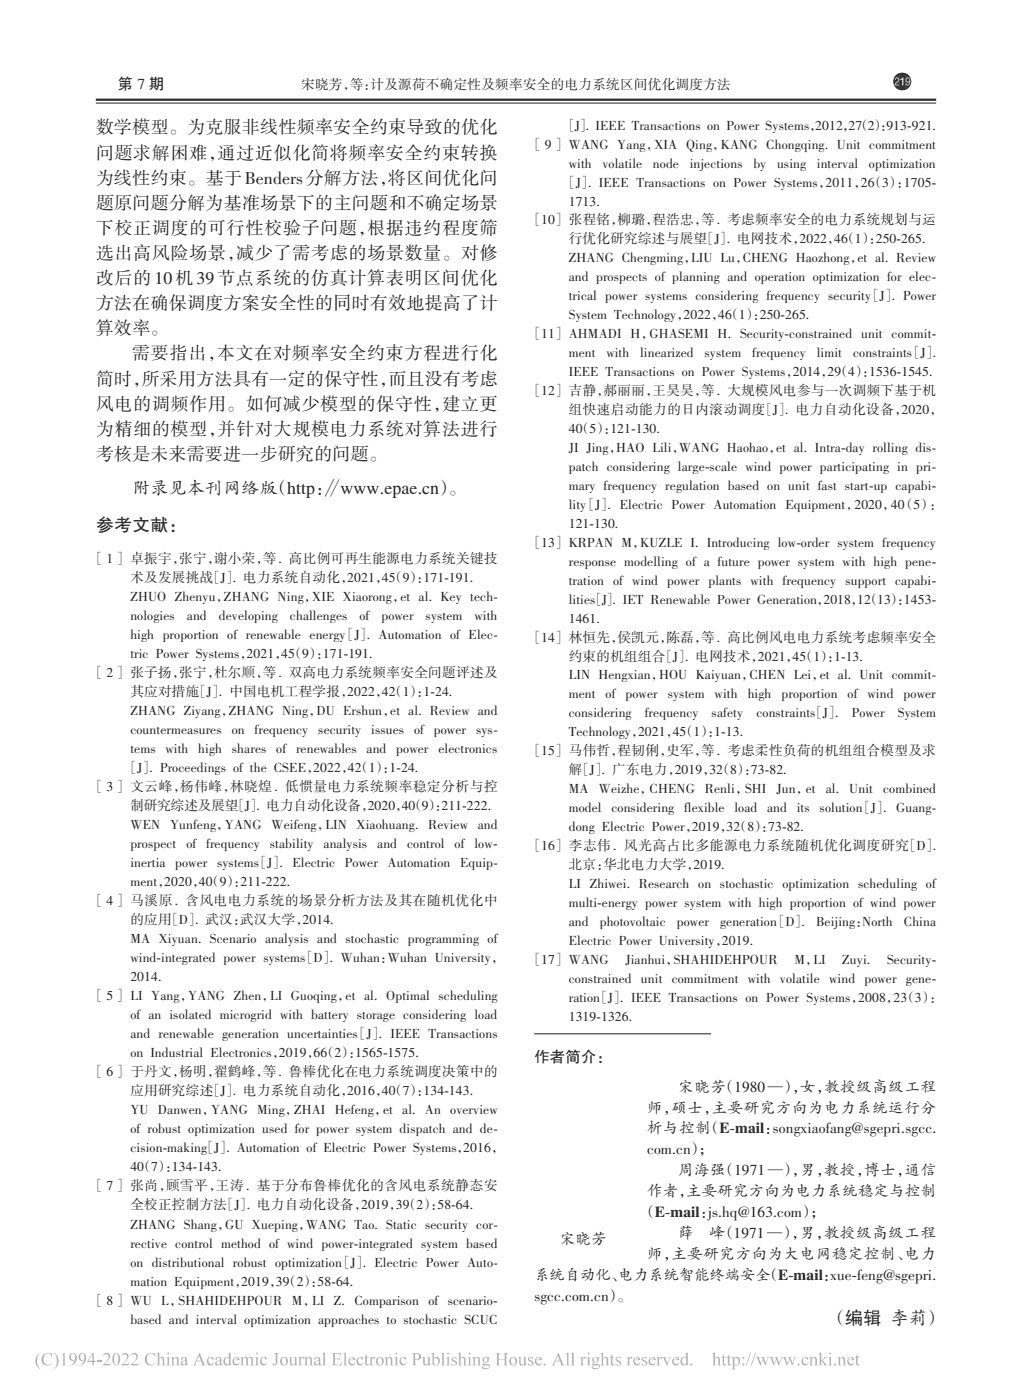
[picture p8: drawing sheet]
<svg xmlns="http://www.w3.org/2000/svg" width="210mm" height="285mm" viewBox="0 0 210 285" stroke-linecap="round" stroke-linejoin="round" font-family="sans-serif">
<defs><g id="words">
<g font-size="3.6" fill="#231f20">
<text x="181.8" y="18">2</text>
<text x="181.8" y="18">1</text>
<text x="181.8" y="18">9</text>
<text x="19.5" y="27.2">数学模型。为克服非线性频率安全约束导致的优化</text>
<text x="19.5" y="32.3">问题求解困难，</text>
<text x="44.3" y="32.3">通过近似化简将频率安全约束转换</text>
<text x="19.5" y="37.4">为线性约束。基于Benders分解方法，</text>
<text x="79" y="37.4">将区间优化问</text>
<text x="19.5" y="42.5">题原问题分解为基准场景下的主问题和不确定场景</text>
<text x="19.5" y="47.6">下校正调度的可行性校验子问题，</text>
<text x="74.8" y="47.6">根据违约程度筛</text>
<text x="19.5" y="52.7">选出高风险场景，</text>
<text x="48.1" y="52.7">减少了需考虑的场景数量。对修</text>
<text x="19.5" y="57.8">改后的 10机 39节点系统的仿真计算表明区间优化</text>
<text x="19.5" y="63">方法在确保调度方案安全性的同时有效地提高了计</text>
<text x="19.5" y="68.1">算效率。</text>
<text x="26.9" y="73.2">需要指出，</text>
<text x="44.2" y="73.2">本文在对频率安全约束方程进行化</text>
<text x="19.5" y="78.3">简时，</text>
<text x="19.5" y="83.4">风电的调频作用。如何减少模型的保守性，</text>
<text x="28.8" y="78.3">所采用方法具有一定的保守性，</text>
<text x="79" y="78.3">而且没有考虑</text>
<text x="90" y="83.4">建立更</text>
<text x="19.5" y="88.5">为精细的模型，</text>
<text x="44.3" y="88.5">并针对大规模电力系统对算法进行</text>
<text x="19.5" y="93.6">考核是未来需要进一步研究的问题。</text>
<text x="26.9" y="100.6">附录见本刊网络版（http：</text>
<text x="66" y="100.6">∥www.epae.cn）。</text>
<text x="19.5" y="108">参考文献：</text>
<text x="168.9" y="269.4">（编辑 李莉）</text>
</g>
<g font-size="3.1" fill="#231f20">
<text x="24" y="18.1">第 7 期</text>
<text x="108.7" y="216.1">作者简介：</text>
<text x="131.7" y="226.5">师，</text>
<text x="136.6" y="226.5">硕士，</text>
<text x="138" y="222.3">宋晓芳（1980—），</text>
<text x="144.9" y="226.5">主要研究方向为电力系统运行分</text>
<text x="162.8" y="222.3">女，</text>
<text x="167.8" y="222.3">教授级高级工程</text>
<text x="131.7" y="230.7">析与控制（E-mail：</text>
<text x="157.3" y="230.7">songxiaofang@sgepri.sgcc.</text>
<text x="131.7" y="235">com.cn）；</text>
<text x="138" y="239.3">周海强（1971—），</text>
<text x="162.8" y="239.3">男，</text>
<text x="167.7" y="239.3">教授，</text>
<text x="175.9" y="239.3">博士，</text>
<text x="184.1" y="239.3">通信</text>
<text x="131.7" y="243.5">作者，</text>
<text x="139.6" y="243.5">主要研究方向为电力系统稳定与控制</text>
<text x="130.6" y="247.8">（E-mail：</text>
<text x="144" y="247.8">js.hq@163.com）；</text>
<text x="113.9" y="253.2">宋晓芳</text>
<text x="131.7" y="256.3">师，</text>
<text x="136.6" y="256.3">主要研究方向为大电网稳定控制、</text>
<text x="138" y="252">薛</text>
<text x="144.5" y="252">峰（1971—），</text>
<text x="162.8" y="252">男，</text>
<text x="167.7" y="252">教授级高级工程</text>
<text x="184.1" y="256.3">电力</text>
<text x="108.7" y="260.5">系统自动化、</text>
<text x="125.8" y="260.5">电力系统智能终端安全（E-mail：</text>
<text x="168.9" y="260.5">xue-feng@sgepri.</text>
<text x="108.7" y="264.7">sgcc.com.cn）。</text>
</g>
<g font-size="2.8" fill="#231f20">
<text x="61.3" y="18.1">宋晓芳，</text>
<text x="71.2" y="18.1">等：</text>
<text x="75.4" y="18.1">计及源荷不确定性及频率安全的电力系统区间优化调度方法</text>
<text x="114.8" y="26.4">［J］. IEEE Transactions on Power Systems，</text>
<text x="165.9" y="26.4">2012，（2）：</text>
<text x="172.6" y="26.4">27</text>
<text x="180.4" y="26.4">913-921.</text>
<text x="107.8" y="30.3">［9］WANG Yang，XIA Qing，KANG Chongqing. Unit commitment</text>
<text x="115.7" y="34.1">with</text>
<text x="122.6" y="34.1">volatile</text>
<text x="132.9" y="34.1">node</text>
<text x="140.3" y="34.1">injections</text>
<text x="153.3" y="34.1">by</text>
<text x="158.1" y="34.1">using</text>
<text x="166.2" y="34.1">interval</text>
<text x="176.8" y="34.1">optimization</text>
<text x="114.8" y="38">［J］. IEEE Transactions on Power Systems，</text>
<text x="115.7" y="41.8">1713.</text>
<text x="168" y="38">2011， （3）：</text>
<text x="175.2" y="38">26</text>
<text x="183.9" y="38">1705-</text>
<text x="107.8" y="45.7">［10］张程铭，</text>
<text x="125.7" y="45.7">柳璐，</text>
<text x="132.8" y="45.7">程浩忠，</text>
<text x="142.7" y="45.7">等. 考虑频率安全的电力系统规划与运</text>
<text x="115.7" y="49.6">行优化研究综述与展望［J］. 电网技术，</text>
<text x="115.7" y="53.4">ZHANG Chengming，LIU Lu，CHENG Haozhong，et al. Review</text>
<text x="162.7" y="49.6">2022， （1）：</text>
<text x="169.7" y="49.6">46</text>
<text x="178.2" y="49.6">250-265.</text>
<text x="115.7" y="57.3">and prospects of planning and operation optimization for elec‐</text>
<text x="115.7" y="61.1">trical power systems considering frequency security［J］. Power</text>
<text x="115.7" y="65">System Technology，</text>
<text x="139.1" y="65">2022， （1）：</text>
<text x="146.1" y="65">46</text>
<text x="154.6" y="65">250-265.</text>
<text x="107.8" y="68.9">［11］AHMADI H，GHASEMI H. Security-constrained unit commit-</text>
<text x="115.7" y="72.7">ment</text>
<text x="115.7" y="76.6">IEEE Transactions on Power Systems，</text>
<text x="123.4" y="72.7">with</text>
<text x="130.3" y="72.7">linearized</text>
<text x="143.4" y="72.7">system</text>
<text x="153.1" y="72.7">frequency</text>
<text x="161.3" y="76.6">2014， （4）：</text>
<text x="166.2" y="72.7">limit</text>
<text x="168.4" y="76.6">29</text>
<text x="173.6" y="72.7">constraints［J］.</text>
<text x="176.9" y="76.6">1536-1545.</text>
<text x="107.8" y="80.4">［12］吉静，</text>
<text x="122.8" y="80.4">郝丽丽，</text>
<text x="132.8" y="80.4">王昊昊，</text>
<text x="142.7" y="80.4">等. 大规模风电参与一次调频下基于机</text>
<text x="115.7" y="84.3">组快速启动能力的日内滚动调度［J］. 电力自动化设备，</text>
<text x="115.7" y="88.2">40（5）：</text>
<text x="124.2" y="88.2">121-130.</text>
<text x="183.5" y="84.3">2020，</text>
<text x="115.7" y="92">JI Jing，HAO Lili，WANG Haohao，et al. Intra-day rolling dis‐</text>
<text x="115.7" y="95.9">patch considering large-scale wind power participating in pri‐</text>
<text x="115.7" y="99.7">mary frequency regulation based on unit fast start-up capabi-</text>
<text x="115.7" y="103.6">lity［J］. Electric Power Automation Equipment，2020，40（5）：</text>
<text x="115.7" y="107.4">121-130.</text>
<text x="107.8" y="111.3">［13］KRPAN M，KUZLE I. Introducing low-order system frequency</text>
<text x="18.5" y="114.7">［1］卓振宇，</text>
<text x="26.5" y="118.5">术及发展挑战［J］. 电力系统自动化，</text>
<text x="36.5" y="114.7">张宁，</text>
<text x="43.6" y="114.7">谢小荣，</text>
<text x="53.5" y="114.7">等. 高比例可再生能源电力系统关键技</text>
<text x="70.7" y="118.5">2021， （9）：</text>
<text x="77.7" y="118.5">45</text>
<text x="86.2" y="118.5">171-191.</text>
<text x="115.7" y="115.2">response modelling of a future power system with high pene-</text>
<text x="115.7" y="119">tration of wind power plants with frequency support capabi-</text>
<text x="26.5" y="122.4">ZHUO Zhenyu，ZHANG Ning，XIE Xiaorong，et al. Key tech‐</text>
<text x="115.7" y="122.9">lities［J］. IET Renewable Power Generation，</text>
<text x="167.6" y="122.9">2018，（13）：</text>
<text x="174.4" y="122.9">12</text>
<text x="183.9" y="122.9">1453-</text>
<text x="26.5" y="126.3">nologies</text>
<text x="26.5" y="130.1">high proportion of renewable energy［J］. Automation of Elec‐</text>
<text x="38" y="126.3">and</text>
<text x="44.5" y="126.3">developing</text>
<text x="59" y="126.3">challenges</text>
<text x="73.2" y="126.3">of</text>
<text x="77.6" y="126.3">power</text>
<text x="86.6" y="126.3">system</text>
<text x="96.5" y="126.3">with</text>
<text x="107.8" y="130.6">［14］林恒先，</text>
<text x="115.7" y="126.7">1461.</text>
<text x="125.7" y="130.6">侯凯元，</text>
<text x="135.6" y="130.6">陈磊，</text>
<text x="142.7" y="130.6">等. 高比例风电电力系统考虑频率安全</text>
<text x="18.5" y="137.9">［2］张子扬，</text>
<text x="26.5" y="134">tric Power Systems，</text>
<text x="36.5" y="137.9">张宁，</text>
<text x="43.6" y="137.9">杜尔顺，</text>
<text x="50.2" y="134">2021， （9）：</text>
<text x="53.5" y="137.9">等. 双高电力系统频率安全问题评述及</text>
<text x="57.2" y="134">45</text>
<text x="65.7" y="134">171-191.</text>
<text x="115.7" y="134.5">约束的机组组合［J］. 电网技术，</text>
<text x="154.2" y="134.5">2021， （1）：</text>
<text x="161.3" y="134.5">45</text>
<text x="169.7" y="134.5">1-13.</text>
<text x="26.5" y="141.7">其应对措施［J］. 中国电机工程学报，</text>
<text x="70.7" y="141.7">2022， （1）：</text>
<text x="77.7" y="141.7">42</text>
<text x="86.2" y="141.7">1-24.</text>
<text x="115.7" y="138.3">LIN Hengxian，HOU Kaiyuan，CHEN Lei，et al. Unit commit‐</text>
<text x="115.7" y="142.2">ment</text>
<text x="123.2" y="142.2">of power</text>
<text x="135.9" y="142.2">system</text>
<text x="145.4" y="142.2">with</text>
<text x="152.1" y="142.2">high</text>
<text x="159" y="142.2">proportion</text>
<text x="172.5" y="142.2">of wind</text>
<text x="183.9" y="142.2">power</text>
<text x="26.5" y="145.6">ZHANG Ziyang，ZHANG Ning，DU Ershun，et al. Review and</text>
<text x="26.5" y="149.4">countermeasures</text>
<text x="47.1" y="149.4">on</text>
<text x="51.8" y="149.4">frequency</text>
<text x="64.8" y="149.4">security</text>
<text x="75.5" y="149.4">issues</text>
<text x="84.3" y="149.4">of power</text>
<text x="96.9" y="149.4">sys‐</text>
<text x="115.7" y="146">considering</text>
<text x="115.7" y="149.9">Technology，</text>
<text x="129.8" y="149.9">2021， （1）：</text>
<text x="131.2" y="146">frequency</text>
<text x="136.9" y="149.9">45</text>
<text x="144.8" y="146">safety</text>
<text x="145.4" y="149.9">1-13.</text>
<text x="153.9" y="146">constraints［J］.</text>
<text x="173.3" y="146">Power</text>
<text x="182.7" y="146">System</text>
<text x="26.5" y="153.3">tems</text>
<text x="33.7" y="153.3">with</text>
<text x="40.4" y="153.3">high</text>
<text x="47.2" y="153.3">shares</text>
<text x="56.2" y="153.3">of renewables</text>
<text x="74.6" y="153.3">and</text>
<text x="80.6" y="153.3">power</text>
<text x="89.2" y="153.3">electronics</text>
<text x="107.8" y="153.8">［15］马伟哲，</text>
<text x="125.7" y="153.8">程韧俐，</text>
<text x="135.6" y="153.8">史军，</text>
<text x="142.7" y="153.8">等. 考虑柔性负荷的机组组合模型及求</text>
<text x="18.5" y="161">［3］文云峰，</text>
<text x="25.5" y="157.2">［J］. Proceedings of the CSEE，</text>
<text x="36.7" y="161">杨伟峰，</text>
<text x="46.8" y="161">林晓煌 . 低惯量电力系统频率稳定分析与控</text>
<text x="63.7" y="157.2">2022， （1）：</text>
<text x="70.8" y="157.2">42</text>
<text x="79.3" y="157.2">1-24.</text>
<text x="115.7" y="157.6">解［J］. 广东电力，</text>
<text x="115.7" y="161.5">MA</text>
<text x="121.8" y="161.5">Weizhe，CHENG</text>
<text x="137.3" y="157.6">2019， （8）：</text>
<text x="143.4" y="161.5">Renli，SHI</text>
<text x="144.3" y="157.6">32</text>
<text x="152.8" y="157.6">73-82.</text>
<text x="158" y="161.5">Jun，et</text>
<text x="168" y="161.5">al.</text>
<text x="172.8" y="161.5">Unit</text>
<text x="179.7" y="161.5">combined</text>
<text x="26.5" y="164.9">制研究综述及展望［J］. 电力自动化设备，</text>
<text x="74.8" y="164.9">2020，（9）：</text>
<text x="81.7" y="164.9">40</text>
<text x="89.8" y="164.9">211-222.</text>
<text x="115.7" y="165.3">model</text>
<text x="124.4" y="165.3">considering</text>
<text x="139.2" y="165.3">flexible</text>
<text x="149.4" y="165.3">load</text>
<text x="156.1" y="165.3">and</text>
<text x="162.1" y="165.3">its</text>
<text x="166.8" y="165.3">solution［J］.</text>
<text x="182.4" y="165.3">Guang‐</text>
<text x="26.5" y="168.8">WEN</text>
<text x="26.5" y="172.6">prospect</text>
<text x="34.6" y="168.8">Yunfeng，YANG</text>
<text x="37.9" y="172.6">of frequency</text>
<text x="54.9" y="172.6">stability</text>
<text x="55.2" y="168.8">Weifeng，LIN</text>
<text x="65.8" y="172.6">analysis</text>
<text x="72.6" y="168.8">Xiaohuang.</text>
<text x="76.8" y="172.6">and</text>
<text x="82.8" y="172.6">control</text>
<text x="87.1" y="168.8">Review</text>
<text x="92.5" y="172.6">of low-</text>
<text x="97.2" y="168.8">and</text>
<text x="107.8" y="173.1">［16］李志伟 . 风光高占比多能源电力系统随机优化调度研究［D］.</text>
<text x="115.7" y="169.2">dong Electric Power，</text>
<text x="140.8" y="169.2">2019， （8）：</text>
<text x="147.9" y="169.2">32</text>
<text x="156.3" y="169.2">73-82.</text>
<text x="26.5" y="176.5">inertia</text>
<text x="35.7" y="176.5">power</text>
<text x="44.2" y="176.5">systems［J］.</text>
<text x="59.5" y="176.5">Electric</text>
<text x="70.2" y="176.5">Power Automation</text>
<text x="93.6" y="176.5">Equip‐</text>
<text x="115.7" y="176.9">北京：</text>
<text x="122.8" y="176.9">华北电力大学，</text>
<text x="141.1" y="176.9">2019.</text>
<text x="18.5" y="184.2">［4］马溪原 . 含风电电力系统的场景分析方法及其在随机优化中</text>
<text x="26.5" y="180.3">ment，</text>
<text x="33.4" y="180.3">2020， （9）：</text>
<text x="40.5" y="180.3">40</text>
<text x="48.9" y="180.3">211-222.</text>
<text x="115.7" y="180.8">LI Zhiwei. Research on stochastic optimization scheduling of</text>
<text x="115.7" y="184.6">multi-energy power system with high proportion of wind power</text>
<text x="26.5" y="188.1">的应用［D］. 武汉：</text>
<text x="26.5" y="191.9">MA Xiyuan. Scenario analysis and stochastic programming of</text>
<text x="48.9" y="188.1">武汉大学，</text>
<text x="61.6" y="188.1">2014.</text>
<text x="115.7" y="188.5">and</text>
<text x="122" y="188.5">photovoltaic</text>
<text x="137.7" y="188.5">power</text>
<text x="146.5" y="188.5">generation［D］.</text>
<text x="166.1" y="188.5">Beijing：</text>
<text x="175.4" y="188.5">North</text>
<text x="183.9" y="188.5">China</text>
<text x="26.5" y="195.8">wind-integrated power systems［D］. Wuhan：Wuhan University，</text>
<text x="107.8" y="196.2">［17］WANG</text>
<text x="115.7" y="192.4">Electric Power University，</text>
<text x="127.3" y="196.2">Jianhui，SHAHIDEHPOUR</text>
<text x="146.9" y="192.4">2019.</text>
<text x="161.6" y="196.2">M，LI</text>
<text x="171.4" y="196.2">Zuyi.</text>
<text x="180.5" y="196.2">Security-</text>
<text x="18.5" y="203.5">［5］LI Yang，YANG Zhen，LI Guoqing，et al. Optimal scheduling</text>
<text x="26.5" y="199.6">2014.</text>
<text x="115.7" y="200.1">constrained unit commitment with volatile wind power gene-</text>
<text x="115.7" y="203.9">ration［J］. IEEE Transactions on Power Systems，2008，23（3）：</text>
<text x="26.5" y="207.4">of an isolated microgrid with battery storage considering load</text>
<text x="115.7" y="207.8">1319-1326.</text>
<text x="26.5" y="211.2">and renewable generation uncertainties［J］. IEEE Transactions</text>
<text x="26.5" y="215.1">on Industrial Electronics，</text>
<text x="56.8" y="215.1">2019， （2）：</text>
<text x="63.8" y="215.1">66</text>
<text x="72.3" y="215.1">1565-1575.</text>
<text x="18.5" y="219">［6］于丹文，</text>
<text x="36.5" y="219">杨明，</text>
<text x="43.6" y="219">翟鹤峰，</text>
<text x="53.5" y="219">等. 鲁棒优化在电力系统调度决策中的</text>
<text x="26.5" y="222.8">应用研究综述［J］. 电力系统自动化，</text>
<text x="26.5" y="226.7">YU Danwen，YANG Ming，ZHAI Hefeng，et al. An overview</text>
<text x="70.7" y="222.8">2016， （7）：</text>
<text x="77.7" y="222.8">40</text>
<text x="86.2" y="222.8">134-143.</text>
<text x="26.5" y="230.6">of robust optimization used for power system dispatch and de‐</text>
<text x="26.5" y="234.5">cision-making［J］. Automation of Electric Power Systems，</text>
<text x="26.5" y="238.4">40（7）：</text>
<text x="35" y="238.4">134-143.</text>
<text x="94.3" y="234.5">2016，</text>
<text x="18.5" y="242.3">［7］张尚，</text>
<text x="33.8" y="242.3">顾雪平，</text>
<text x="43.9" y="242.3">王涛 . 基于分布鲁棒优化的含风电系统静态安</text>
<text x="26.5" y="246.2">全校正控制方法［J］. 电力自动化设备，</text>
<text x="26.5" y="250.1">ZHANG Shang，GU Xueping，WANG Tao. Static security cor‐</text>
<text x="73.5" y="246.2">2019， （2）：</text>
<text x="80.5" y="246.2">39</text>
<text x="89" y="246.2">58-64.</text>
<text x="26.5" y="254">rective control method of wind power-integrated system based</text>
<text x="26.5" y="257.9">on distributional robust optimization［J］. Electric Power Auto‐</text>
<text x="26.5" y="261.8">mation Equipment，</text>
<text x="49.1" y="261.8">2019， （2）：</text>
<text x="56.2" y="261.8">39</text>
<text x="64.6" y="261.8">58-64.</text>
<text x="18.5" y="265.7">［8］WU</text>
<text x="26.5" y="269.6">based and interval optimization approaches to stochastic SCUC</text>
<text x="32.8" y="265.7">L，SHAHIDEHPOUR</text>
<text x="59.4" y="265.7">M，LI Z. Comparison</text>
<text x="87.2" y="265.7">of scenario-</text>
</g>
</g></defs>
<path d="M19.5 21h171M108.7 210.5h36" fill="none" stroke="#231f20" stroke-width=".2"/>
<path d="M19.5 20.3h171" fill="none" stroke="#231f20" stroke-width=".45"/>
<g fill="#b3b3b3">
<path d="M8.9 275.7a1.78 1.78 0 0 1 1.5-.2l.1-.1 .1 .9a.92 .92 0 0 0-1.1-.7 .92 .92 0 0 0-.6 1.1 .98 .98 0 0 0 .6 1.1 .98 .98 0 0 0 1.2-.5 1.24 1.24 0 0 1-1.9 .3 1.24 1.24 0 0 1 .1-1.9z" fill-rule="evenodd"/>
<path d="M52.1 275.5a.2 .2 0 0 1 .4 0 .2 .2 0 0 1-.4 0zM51.9 276.4l.6-.2v1.6l.2 .1h-.8l.2-.2v-1.2z" fill-rule="evenodd"/>
<path d="M12.5 275.7l.7-.3v2.3l.3 .2h-.9l.2-.1 .1-1.7-.1-.4z" fill-rule="evenodd"/>
<path d="M14.4 275.5a.93 .93 0 0 1 1.2 .3 .93 .93 0 0 1 0 1.2 1.34 1.34 0 0 1-1.5 .9 1.26 1.26 0 0 0 1.1-1 .77 .77 0 0 1-1.1-.3 .77 .77 0 0 1 .3-1.1zM14.7 275.6a.64 .64 0 0 0-.3 .8 .64 .64 0 0 0 .9 .3 .99 .99 0 0 0-.4-1.2z" fill-rule="evenodd"/>
<path d="M148.8 276.4l.6-.2v.4a.62 .62 0 0 1 .8-.3 .62 .62 0 0 1 .4 .7 .76 .76 0 0 1-.3 .8 .76 .76 0 0 1-.9 0v.7l.3 .3h-.9l.3-.2v-2.1zM149.6 276.6l-.2 .1v.6a.44 .44 0 0 0 .4 .6 .44 .44 0 0 0 .5-.5 .57 .57 0 0 0 0-.7 .57 .57 0 0 0-.7-.1z" fill-rule="evenodd"/>
<path d="M139.4 275.5l.5-.2v2.4l.3 .1-.6 .2v-.3a.74 .74 0 0 1-1 0 .74 .74 0 0 1 0-1l.4-.5 .6 .2v-.7zM139 276.5a.77 .77 0 0 0 .5 1.2l.1-.1v-.8a.39 .39 0 0 0-.2-.4 .39 .39 0 0 0-.4 .1z" fill-rule="evenodd"/>
<path d="M19.7 276.9h1v.3h-1z" fill-rule="evenodd"/>
<path d="M21.2 275.6a.77 .77 0 0 1 1.1 .2 .77 .77 0 0 1-.2 1.1l-.8 .8h.9l.3-.2-.1 .4h-1.5a3.1 3.1 0 0 0 1.2-1.8 .6 .6 0 0 0-.6-.4 .6 .6 0 0 0-.5 .4z" fill-rule="evenodd"/>
<path d="M25 275.6a.73 .73 0 0 1 1 0 .73 .73 0 0 1 0 1l-1 1.1h1l.3-.2-.2 .4h-1.4a2.65 2.65 0 0 0 1.1-1.9 .6 .6 0 0 0-.6-.3 .6 .6 0 0 0-.5 .4z" fill-rule="evenodd"/>
<path d="M151.1 276.4a.2 .2 0 0 1 .4 0 .2 .2 0 0 1-.4 0zM151 277.8a.25 .25 0 0 1 .5 0 .25 .25 0 0 1-.5 0z" fill-rule="evenodd"/>
<path d="M93.1 275.5l.6-.2v1.2a.54 .54 0 0 1 .7-.3 .54 .54 0 0 1 .3 .8l.1 .8 .2 .1h-.8l.2-.2v-1a.35 .35 0 0 0-.3-.3 .35 .35 0 0 0-.4 .3v1.1l.3 .1h-.8l.2-.2v-2z" fill-rule="evenodd"/>
<path d="M7.8 275.6l.4-.2a2.47 2.47 0 0 0 0 3.4 1.93 1.93 0 0 1-.4-3.2z" fill-rule="evenodd"/>
<path d="M34.1 275.5a.18 .18 0 0 1 .3 0 .18 .18 0 0 1-.3 0zM33.8 276.4l.6-.2v1.5l.3 .2h-.9l.3-.1v-.2v-1.1z" fill-rule="evenodd"/>
<path d="M34.7 276.4l.6-.2v.3a.54 .54 0 0 1 .7-.3 .54 .54 0 0 1 .3 .7v.8l.3 .2h-.8l.2-.2v-1l-.2-.3-.5 .3v1l.3 .2h-.9l.3-.1v-.2v-1.1z" fill-rule="evenodd"/>
<path d="M36.9 276.5a.62 .62 0 0 1 .7-.3 .62 .62 0 0 1 .4 .6v.9h.3l-.4 .3-.2-.3a.51 .51 0 0 1-.9 .1 .51 .51 0 0 1 .4-.8l.5-.1v-.3a.32 .32 0 0 0-.4-.2 .32 .32 0 0 0-.2 .4h-.2zM37.1 277.3a.34 .34 0 0 0 .1 .5 .34 .34 0 0 0 .5-.2v-.6z" fill-rule="evenodd"/>
<path d="M119.6 275.5a.2 .2 0 0 1 .4 0 .2 .2 0 0 1-.4 0zM119.3 276.4l.6-.2v1.5l.3 .2h-.8l.2-.1v-1.3z" fill-rule="evenodd"/>
<path d="M40.6 275.4l.9 2.1 .4 .4h-1l.2-.1-.1-.7h-1l-.3 .6 .3 .2h-.8l.3-.2zM40.5 276l-.5 1h.9z" fill-rule="evenodd"/>
<path d="M55.7 275.4h1.1l-.4 .3v1.4a.58 .58 0 0 1-.2 .7 .58 .58 0 0 1-.7-.1l.1-.2 .4 .4 .1-.2v-2z" fill-rule="evenodd"/>
<path d="M44 276.4a.62 .62 0 0 1 .7-.2 .62 .62 0 0 1 .3 .6l.1 .9h.2l-.4 .3-.2-.3a.48 .48 0 0 1-.7 .3 .48 .48 0 0 1-.1-.8l.8-.3v-.3a.36 .36 0 0 0-.4-.2 .36 .36 0 0 0-.3 .4l-.1-.1zM44.1 277.3v.2l.1 .3 .5-.2v-.6z" fill-rule="evenodd"/>
<path d="M46.4 275.5l.5-.2v2.4l.3 .1-.6 .2v-.3a.74 .74 0 0 1-1 0 .74 .74 0 0 1-.1-1l.5-.5 .6 .2v-.7zM46 276.5a.75 .75 0 0 0-.2 .7 .75 .75 0 0 0 .6 .5l.2-.1v-.8a.38 .38 0 0 0-.2-.4 .38 .38 0 0 0-.4 .1z" fill-rule="evenodd"/>
<path d="M109.1 276.5a.67 .67 0 0 1 .7-.3 .67 .67 0 0 1 .5 .7h-1.2a.6 .6 0 0 0 .4 .8 .6 .6 0 0 0 .7-.4 .74 .74 0 0 1-.9 .7 .74 .74 0 0 1-.4-1.1zM109.3 276.4l-.2 .4h.8a.39 .39 0 0 0-.2-.4 .39 .39 0 0 0-.4 0z" fill-rule="evenodd"/>
<path d="M120.7 276.4l.5-.2 .9 .2-.1 .1h-.3a.68 .68 0 0 1-.1 .8 .68 .68 0 0 1-.8 .1v.2l.2 .1a.75 .75 0 0 1 1.1 .5 .93 .93 0 0 1-.8 .6 .93 .93 0 0 1-.9-.5l.3-.4-.2-.2 .3-.4-.3-.3zM120.9 276.4a.49 .49 0 0 0-.1 .6 .49 .49 0 0 0 .6 .2 .5 .5 0 0 0 .1-.6 .5 .5 0 0 0-.6-.2zM120.8 277.9l-.2 .3a.72 .72 0 0 0 .7 .3 .72 .72 0 0 0 .6-.4z" fill-rule="evenodd"/>
<path d="M115.1 275.5l.6-.2v2.3v.2l.3 .1h-.9l.3-.1v-.2v-1.8l-.1-.2z" fill-rule="evenodd"/>
<path d="M91 275.5a.2 .2 0 0 1 .4 0 .2 .2 0 0 1-.4 0zM90.8 276.4l.5-.2 .1 1.5 .2 .2h-.8l.2-.1 .1-.2-.1-1.1z" fill-rule="evenodd"/>
<path d="M100.8 275.4h1l-.3 .3v.9h1.2v-1l-.4-.2h1.1l-.3 .2-.1 .3 .1 1.8 .3 .2h-1.1l.4-.1v-1.1h-1.2v1.1l.3 .1h-1l.3-.1v-.3v-1.9z" fill-rule="evenodd"/>
<path d="M58.7 276.3h.6v1.1a.36 .36 0 0 0 .3 .4 .36 .36 0 0 0 .4-.3v-1.1l-.2-.1h.5v1.4l.3 .1-.6 .2v-.3a.52 .52 0 0 1-.6 .3 .52 .52 0 0 1-.4-.7v-.9z" fill-rule="evenodd"/>
<path d="M60.6 276.4l.6-.2v.4l.3-.3h.3a.23 .23 0 0 1-.1 .3 .23 .23 0 0 1-.3-.1l-.2 .2v1l.3 .2h-.9l.3-.1v-1.3z" fill-rule="evenodd"/>
<path d="M72.8 276.5a.56 .56 0 0 1 .6-.3 .56 .56 0 0 1 .4 .5 .27 .27 0 0 1-.3 0 .27 .27 0 0 1-.1-.3 .6 .6 0 0 0-.6 .3 .6 .6 0 0 0 .2 .8 .55 .55 0 0 0 .5 .2 .55 .55 0 0 0 .5-.4 .76 .76 0 0 1-1 .6 .76 .76 0 0 1-.4-1z" fill-rule="evenodd"/>
<path d="M147.3 275.7l.1 .6h.3v.1h-.3v1.2l.1 .2 .3-.1a.38 .38 0 0 1-.4 .3 .38 .38 0 0 1-.3-.5v-1.1l-.3-.1z" fill-rule="evenodd"/>
<path d="M67.5 275.4h1.9v.6l-.2-.4h-1v1l.8-.1 .1-.3v.9l-.2-.4h-.7v1l.1 .1a.9 .9 0 0 0 1.2-.5l-.1 .6h-1.9l.2-.1 .1-.3v-1.8z" fill-rule="evenodd"/>
<path d="M78.2 276.4l.6-.2v.3a.54 .54 0 0 1 .7-.3 .54 .54 0 0 1 .3 .7v.9l.3 .1h-.8l.2-.2v-.8l-.1-.4-.2-.1-.4 .3v1l.3 .2h-.9l.3-.2v-1.2z" fill-rule="evenodd"/>
<path d="M47.6 276.5a.67 .67 0 0 1 .7-.3 .67 .67 0 0 1 .5 .7h-1.2a.6 .6 0 0 0 .4 .8 .6 .6 0 0 0 .7-.4 .74 .74 0 0 1-.9 .7 .74 .74 0 0 1-.5-1.1zM47.7 276.4l-.1 .4h.8a.39 .39 0 0 0-.2-.4 .39 .39 0 0 0-.5 0z" fill-rule="evenodd"/>
<path d="M56.9 277.1a.85 .85 0 0 1 1.7 0 .85 .85 0 0 1-1.7 0zM57.5 276.4a.99 .99 0 0 0 .4 1.5 .85 .85 0 0 0 .3-.9 .85 .85 0 0 0-.6-.7z" fill-rule="evenodd"/>
<path d="M42.3 276.5a.59 .59 0 0 1 .7-.3 .59 .59 0 0 1 .4 .5 .29 .29 0 0 1-.3 0 .29 .29 0 0 1-.1-.3 .6 .6 0 0 0-.6 .3 .6 .6 0 0 0 .1 .8 .55 .55 0 0 0 .6 .2 .55 .55 0 0 0 .4-.4 .76 .76 0 0 1-.9 .7 .76 .76 0 0 1-.5-1.1z" fill-rule="evenodd"/>
<path d="M130.7 276.4l.9-.2v.6a.44 .44 0 0 0-.3-.4 .44 .44 0 0 0-.5 .1l.3 .4a.59 .59 0 0 1 .5 .8 .59 .59 0 0 1-.9 .2l-.1 .1v-.6a.48 .48 0 0 0 .3 .4 .48 .48 0 0 0 .5-.2v-.2l-.8-.6z" fill-rule="evenodd"/>
<path d="M69.8 275.5l.6-.2v2.3v.2l.3 .1h-.9l.3-.1v-.2v-1.8l-.1-.2z" fill-rule="evenodd"/>
<path d="M80.5 275.5a.19 .19 0 0 1 .3 0 .19 .19 0 0 1-.3 0zM80.2 276.4l.6-.2v1.6l.3 .1h-.8l.2-.2v-1.2z" fill-rule="evenodd"/>
<path d="M96.1 276.4l.5-.2v.3a.54 .54 0 0 1 .7-.3 .54 .54 0 0 1 .3 .7l.1 .8 .2 .2h-.8l.2-.2v-1l-.2-.3-.5 .3v1l.3 .2h-.8l.2-.1v-.2v-1.1z" fill-rule="evenodd"/>
<path d="M144.9 275.5l.6-.2v1.2a.55 .55 0 0 1 .7-.3 .55 .55 0 0 1 .3 .8v.8l.3 .1h-.9l.3-.2v-1a.35 .35 0 0 0-.3-.3 .35 .35 0 0 0-.4 .3v1.1l.2 .1h-.8l.3-.1v-2.1z" fill-rule="evenodd"/>
<path d="M83.8 275.4h.9a.73 .73 0 0 1 1 .8 .73 .73 0 0 1-1.1 .6h-.1v.9l.3 .2h-1l.3-.1v-.3v-1.8zM84.5 275.6v1.1a.57 .57 0 0 0 .8-.6 .57 .57 0 0 0-.8-.5z" fill-rule="evenodd"/>
<path d="M137 276.5a.67 .67 0 0 1 .8-.3 .67 .67 0 0 1 .4 .7h-1.1a.6 .6 0 0 0 .3 .8 .6 .6 0 0 0 .8-.4 .74 .74 0 0 1-1 .7 .74 .74 0 0 1-.4-1.1zM137.2 276.4l-.1 .4h.7a.39 .39 0 0 0-.2-.4 .39 .39 0 0 0-.4 0z" fill-rule="evenodd"/>
<path d="M87.7 275.5l.6-.2v1.2a.7 .7 0 0 1 1-.1 .7 .7 0 0 1 .2 .9 .92 .92 0 0 1-1.5 .5v-2l-.1-.2zM88.3 276.7v1a.53 .53 0 0 0 .7 .1 .53 .53 0 0 0 .2-.7 .51 .51 0 0 0-.3-.6 .51 .51 0 0 0-.6 .2z" fill-rule="evenodd"/>
<path d="M107.6 276.4l.8-.2v.6a.44 .44 0 0 0-.3-.4 .44 .44 0 0 0-.5 .1l.4 .4a.59 .59 0 0 1 .5 .8 .59 .59 0 0 1-.9 .2l-.2 .1v-.6a.48 .48 0 0 0 .4 .4 .48 .48 0 0 0 .5-.2l-.1-.2-.8-.6z" fill-rule="evenodd"/>
<path d="M53.2 276.5a.56 .56 0 0 1 .6-.3 .56 .56 0 0 1 .4 .5 .27 .27 0 0 1-.3 0 .27 .27 0 0 1-.1-.3 .6 .6 0 0 0-.6 .3 .6 .6 0 0 0 .2 .8 .55 .55 0 0 0 .5 .2 .55 .55 0 0 0 .5-.4 .76 .76 0 0 1-1 .6 .76 .76 0 0 1-.5-1z" fill-rule="evenodd"/>
<path d="M92 276.4l.9-.2v.6a.47 .47 0 0 0-.3-.4 .47 .47 0 0 0-.5 .1l.3 .4a.59 .59 0 0 1 .5 .8 .59 .59 0 0 1-.9 .2l-.1 .1v-.6a.48 .48 0 0 0 .3 .4 .48 .48 0 0 0 .5-.2l-.1-.2-.7-.4v-.3z" fill-rule="evenodd"/>
<path d="M29.9 275.7a1.76 1.76 0 0 1 1.5-.2l.2-.1v.9a.9 .9 0 0 0-1.1-.7 .9 .9 0 0 0-.6 1.1 .96 .96 0 0 0 .6 1.1 .96 .96 0 0 0 1.2-.5 1.24 1.24 0 0 1-1.9 .3 1.24 1.24 0 0 1 .1-1.9z" fill-rule="evenodd"/>
<path d="M95.4 275.5a.18 .18 0 0 1 .3 0 .18 .18 0 0 1-.3 0zM95.1 276.4l.6-.2v1.5l.3 .2h-.9l.3-.1v-.2v-1.1z" fill-rule="evenodd"/>
<path d="M81.5 276.5a.56 .56 0 0 1 .6-.3 .56 .56 0 0 1 .5 .5 .27 .27 0 0 1-.3 0 .27 .27 0 0 1-.1-.3 .6 .6 0 0 0-.6 .3 .6 .6 0 0 0 .1 .8 .55 .55 0 0 0 .6 .2 .55 .55 0 0 0 .4-.4 .76 .76 0 0 1-.9 .6 .76 .76 0 0 1-.5-1z" fill-rule="evenodd"/>
<path d="M98.4 276.4l.4-.2 .9 .2-.3 .1a.68 .68 0 0 1-.1 .8 .68 .68 0 0 1-.8 .1l-.1 .2 .2 .1a.72 .72 0 0 1 1.1 .5 .9 .9 0 0 1-.8 .6 .9 .9 0 0 1-.8-.5l.3-.4-.2-.3 .3-.3-.3-.3zM98.6 276.4a.49 .49 0 0 0-.1 .6 .49 .49 0 0 0 .6 .2 .5 .5 0 0 0 .1-.6 .5 .5 0 0 0-.6-.2zM98.5 277.9l-.2 .3a.73 .73 0 0 0 .7 .3 .73 .73 0 0 0 .6-.4z" fill-rule="evenodd"/>
<path d="M172.6 276.5a.67 .67 0 0 1 .8-.3 .67 .67 0 0 1 .4 .7h-1.2a.6 .6 0 0 0 .4 .7 .6 .6 0 0 0 .8-.3 .73 .73 0 0 1-1 .7 .73 .73 0 0 1-.4-1.1zM172.8 276.4l-.2 .4h.9a.4 .4 0 0 0-.3-.4 .4 .4 0 0 0-.4 0z" fill-rule="evenodd"/>
<path d="M18.9 275.4h.2v1.6h.3v.3h-.3v.6h-.3v-.6h-1v-.2zM18.8 275.8l-.8 1.2h.8z" fill-rule="evenodd"/>
<path d="M103.6 277.1a.85 .85 0 0 1 1.7 0 .85 .85 0 0 1-1.7 0zM104.2 276.4a.99 .99 0 0 0 .3 1.5 .85 .85 0 0 0 .4-.9 .85 .85 0 0 0-.6-.7z" fill-rule="evenodd"/>
<path d="M105.4 276.3h.5v1.1a.36 .36 0 0 0 .3 .4 .36 .36 0 0 0 .4-.3v-1.1l-.2-.1h.6v1.4l.2 .1-.6 .2v-.3a.52 .52 0 0 1-.6 .3 .52 .52 0 0 1-.3-.7l-.1-.9z" fill-rule="evenodd"/>
<path d="M89.7 275.5l.6-.2v2.4l.3 .2h-.9l.3-.1v-2.1z" fill-rule="evenodd"/>
<path d="M10.9 275.4a1.91 1.91 0 0 1 0 3.4 2.47 2.47 0 0 0 0-3.4z" fill-rule="evenodd"/>
<path d="M113.6 275.4l.9 2.1 .4 .4h-1l.3-.1-.2-.7h-1l-.3 .6 .3 .2h-.7l.3-.2zM113.5 276l-.5 1h.9z" fill-rule="evenodd"/>
<path d="M125.4 276.4l.9-.2v.6a.45 .45 0 0 0-.3-.4 .45 .45 0 0 0-.5 .1v.2l.3 .2a.59 .59 0 0 1 .5 .8 .59 .59 0 0 1-.9 .2l-.1 .1v-.6a.45 .45 0 0 0 .3 .4 .45 .45 0 0 0 .5-.2l-.1-.2-.7-.4v-.3z" fill-rule="evenodd"/>
<path d="M61.8 276.4l.6-.2v.3a.54 .54 0 0 1 .7-.3 .54 .54 0 0 1 .4 .7v.9l.2 .1h-.8l.2-.2v-.8v-.4l-.2-.1-.5 .3v1l.3 .2h-.8l.2-.2v-1.2z" fill-rule="evenodd"/>
<path d="M71.1 276.5a.67 .67 0 0 1 .7-.3 .67 .67 0 0 1 .5 .7h-1.2a.6 .6 0 0 0 .4 .7 .6 .6 0 0 0 .7-.3 .73 .73 0 0 1-.9 .7 .73 .73 0 0 1-.4-1.1zM71.3 276.4l-.2 .4h.8a.4 .4 0 0 0-.2-.4 .4 .4 0 0 0-.4 0z" fill-rule="evenodd"/>
<path d="M118 276.4l.6-.2v.4l.4-.4a.18 .18 0 0 1 .2 .1 .18 .18 0 0 1-.1 .3l-.3-.1-.2 .2v1.1l.3 .1h-.9l.2-.1 .1-.2-.1-1.1z" fill-rule="evenodd"/>
<path d="M48.9 276.4l.5-.2v.4a.55 .55 0 0 1 .5-.4 .55 .55 0 0 1 .5 .4 .53 .53 0 0 1 .7-.4 .53 .53 0 0 1 .4 .7v.9l.2 .1h-.8l.3-.1v-1a.35 .35 0 0 0-.4-.4 .35 .35 0 0 0-.4 .3v1.1l.3 .1h-.8l.2-.1v-1a.37 .37 0 0 0-.2-.4 .37 .37 0 0 0-.5 .2l.1 1.2 .2 .1h-.8l.2-.1v-.2v-1.1z" fill-rule="evenodd"/>
<path d="M122.2 275.5l.5-.2v1.2a.55 .55 0 0 1 .7-.2 .55 .55 0 0 1 .4 .7v.7l.2 .2h-.8l.2-.2v-1a.35 .35 0 0 0-.3-.3 .35 .35 0 0 0-.4 .3v1l.3 .2h-.8l.2-.1v-.2v-1.8v-.2z" fill-rule="evenodd"/>
<path d="M124.6 275.7v.6h.4v.1h-.4v1.2l.2 .2 .3-.1a.38 .38 0 0 1-.5 .3 .38 .38 0 0 1-.3-.5v-1.1l-.3-.1z" fill-rule="evenodd"/>
<path d="M74.6 275.7v.6h.4v.1h-.4l.1 1.2 .1 .2 .3-.1a.39 .39 0 0 1-.5 .3 .39 .39 0 0 1-.3-.5v-1.1l-.3-.1z" fill-rule="evenodd"/>
<path d="M116.2 275.5l.5-.2v2.5l.3 .1h-.8l.2-.1v-.2v-1.9z" fill-rule="evenodd"/>
<path d="M127.5 276.4l.6-.2v.4l.2-.3 .3-.1a.2 .2 0 0 1 0 .4 .2 .2 0 0 1-.3-.1l-.2 .2v1l.3 .2h-.9l.2-.1v-1.3z" fill-rule="evenodd"/>
<path d="M129.1 276.5a.67 .67 0 0 1 .7-.3 .67 .67 0 0 1 .5 .7h-1.2a.6 .6 0 0 0 .4 .7 .6 .6 0 0 0 .7-.3 .73 .73 0 0 1-.9 .7 .73 .73 0 0 1-.4-1.1zM129.3 276.4l-.2 .4h.8a.4 .4 0 0 0-.2-.4 .4 .4 0 0 0-.4 0z" fill-rule="evenodd"/>
<path d="M85.8 276.3h.6v1.1a.36 .36 0 0 0 .3 .4 .36 .36 0 0 0 .4-.3v-1.1l-.2-.1h.6v1.4l.2 .1-.6 .2v-.3a.54 .54 0 0 1-.6 .3 .54 .54 0 0 1-.4-.7v-.9z" fill-rule="evenodd"/>
<path d="M133.5 276.4l.6-.2v.4l.4-.4a.18 .18 0 0 1 .3 .1 .18 .18 0 0 1-.2 .3l-.3-.1-.2 .2v1.1l.3 .1h-.9l.3-.1v-.2v-1.1z" fill-rule="evenodd"/>
<path d="M132.2 276.5a.67 .67 0 0 1 .8-.3 .67 .67 0 0 1 .4 .7h-1.1a.6 .6 0 0 0 .3 .8 .6 .6 0 0 0 .8-.4 .74 .74 0 0 1-1 .7 .74 .74 0 0 1-.4-1.1zM132.4 276.4l-.1 .4h.7a.39 .39 0 0 0-.2-.4 .39 .39 0 0 0-.4 0z" fill-rule="evenodd"/>
<path d="M64.1 276.4a.62 .62 0 0 1 .7-.2 .62 .62 0 0 1 .4 .6v.9h.2l-.3 .3-.3-.3a.48 .48 0 0 1-.7 .3 .48 .48 0 0 1-.1-.8l.8-.3v-.3a.36 .36 0 0 0-.4-.2 .36 .36 0 0 0-.2 .4l-.2-.1zM64.2 277.3v.2l.2 .3 .4-.2v-.6z" fill-rule="evenodd"/>
<path d="M168.7 275.5a.2 .2 0 0 1 .4 0 .2 .2 0 0 1-.4 0zM168.5 276.4l.6-.2v1.5l.3 .2h-.9l.3-.1v-.2v-1.1z" fill-rule="evenodd"/>
<path d="M76.4 277.1a.85 .85 0 0 1 1.7 0 .85 .85 0 0 1-1.7 0zM77 276.5a.86 .86 0 0 0 .5 1.3 .91 .91 0 0 0-.4-1.5z" fill-rule="evenodd"/>
<path d="M75.1 276.4l.6-.2v.4l.4-.4a.18 .18 0 0 1 .2 .1 .18 .18 0 0 1-.1 .3l-.3-.1-.2 .2v1.1l.3 .1h-.9l.2-.1 .1-.2-.1-1.1z" fill-rule="evenodd"/>
<path d="M134.8 276.3h.8l-.2 .2 .4 1 .4-1.1-.2-.1h.6l-.9 1.7-.7-1.6z" fill-rule="evenodd"/>
<path d="M26.8 275.6a.77 .77 0 0 1 1.2 .2 .77 .77 0 0 1-.3 1.1l-.8 .8h1l.3-.2-.2 .4h-1.4a3.1 3.1 0 0 0 1.1-1.8 .6 .6 0 0 0-.5-.4 .6 .6 0 0 0-.6 .4z" fill-rule="evenodd"/>
<path d="M65.5 275.5l.6-.2v2.4l.3 .2h-.9l.3-.1v-2.1z" fill-rule="evenodd"/>
<path d="M148.3 275.7l.1 .6h.4v.1h-.4v1.2l.2 .2 .2-.1a.38 .38 0 0 1-.4 .3 .38 .38 0 0 1-.3-.5v-1.1l-.3-.1z" fill-rule="evenodd"/>
<path d="M16.3 275.5a.86 .86 0 0 1 1.1 .2 .86 .86 0 0 1 .1 1 1.38 1.38 0 0 1-1.5 1.2 1.21 1.21 0 0 0 1.1-1 .78 .78 0 0 1-1.1-.2 .78 .78 0 0 1 .3-1.2zM16.4 275.7a.64 .64 0 0 0-.1 .8 .64 .64 0 0 0 .8 .3 .74 .74 0 0 0-.5-1.2z" fill-rule="evenodd"/>
<path d="M31.8 275.5l.6-.2v1.2a.54 .54 0 0 1 .7-.3 .54 .54 0 0 1 .3 .8v.8l.3 .1h-.9l.3-.2v-1a.35 .35 0 0 0-.3-.3 .35 .35 0 0 0-.4 .3v1.1l.3 .1h-.8l.2-.2v-2z" fill-rule="evenodd"/>
<path d="M152.7 275.3h.1l-.9 2.7h-.1z" fill-rule="evenodd"/>
<path d="M153.7 275.3h.1l-.8 2.7h-.2z" fill-rule="evenodd"/>
<path d="M153.8 276.3h.8l-.2 .2 .4 1 .4-.8-.3-.4h.7l-.2 .2 .5 1 .3-1.1-.2-.1h.5l-.2 .2-.5 1.5-.5-1.1-.6 1.1-.6-1.5z" fill-rule="evenodd"/>
<path d="M156.6 276.3h.7l-.2 .1 .5 1.1 .3-.8-.3-.4h.7l-.1 .2 .4 1 .4-1.1-.2-.1h.4l-.7 1.7-.5-1.1-.6 1.1-.6-1.5z" fill-rule="evenodd"/>
<path d="M159.3 276.3h.7l-.1 .3 .4 .9 .4-.8-.4-.4h.7l-.1 .2 .4 1 .4-1-.2-.2h.5l-.3 .2-.4 1.5-.6-1.1-.6 1.1z" fill-rule="evenodd"/>
<path d="M163.3 276.5a.59 .59 0 0 1 .7-.3 .59 .59 0 0 1 .4 .5 .29 .29 0 0 1-.3 0 .29 .29 0 0 1-.1-.3 .6 .6 0 0 0-.6 .3 .6 .6 0 0 0 .1 .8 .55 .55 0 0 0 .6 .2 .55 .55 0 0 0 .4-.4 .76 .76 0 0 1-.9 .7 .76 .76 0 0 1-.5-1.1z" fill-rule="evenodd"/>
<path d="M164.6 276.4l.6-.2v.3a.54 .54 0 0 1 .7-.3 .54 .54 0 0 1 .3 .7v.8l.3 .2h-.8l.2-.2v-1l-.2-.3-.5 .3v1l.3 .2h-.9l.3-.1v-.2v-1.1z" fill-rule="evenodd"/>
<path d="M166.5 275.5l.6-.2v1.7l.6-.5-.1-.2h.7l-.9 .6 1 1h-.8l.1-.2-.6-.7v.8l.3 .1h-.9h.2l.1-.3v-1.9z" fill-rule="evenodd"/>
<path d="M170.4 276.4l.6-.2v.3a.54 .54 0 0 1 .6-.3 .54 .54 0 0 1 .4 .7v.9l.2 .1h-.8l.3-.2v-.8l-.1-.4-.2-.1-.4 .3v1l.2 .2h-.8l.2-.2v-1.2z" fill-rule="evenodd"/>
<path d="M23.2 275.6a.69 .69 0 0 1 .7-.1 .69 .69 0 0 1 .5 .6 1.37 1.37 0 0 1-.8 1.9 1.54 1.54 0 0 1-.4-2.4zM23.5 275.5a2.28 2.28 0 0 0 0 2.3l.1 .1a1.76 1.76 0 0 0 .3-2.2z" fill-rule="evenodd"/>
<path d="M174.4 275.7l.1 .6h.4v.1h-.4v1.2l.2 .2 .2-.1a.38 .38 0 0 1-.4 .3 .38 .38 0 0 1-.3-.5v-1.1l-.3-.1z" fill-rule="evenodd"/>
<circle cx="162.5" cy="277.8" r=".22"/>
<circle cx="140.7" cy="277.8" r=".22"/>
<circle cx="110.8" cy="277.8" r=".22"/>
<circle cx="169.9" cy="277.8" r=".22"/>
</g>
<use href="#words"/>
</svg>
